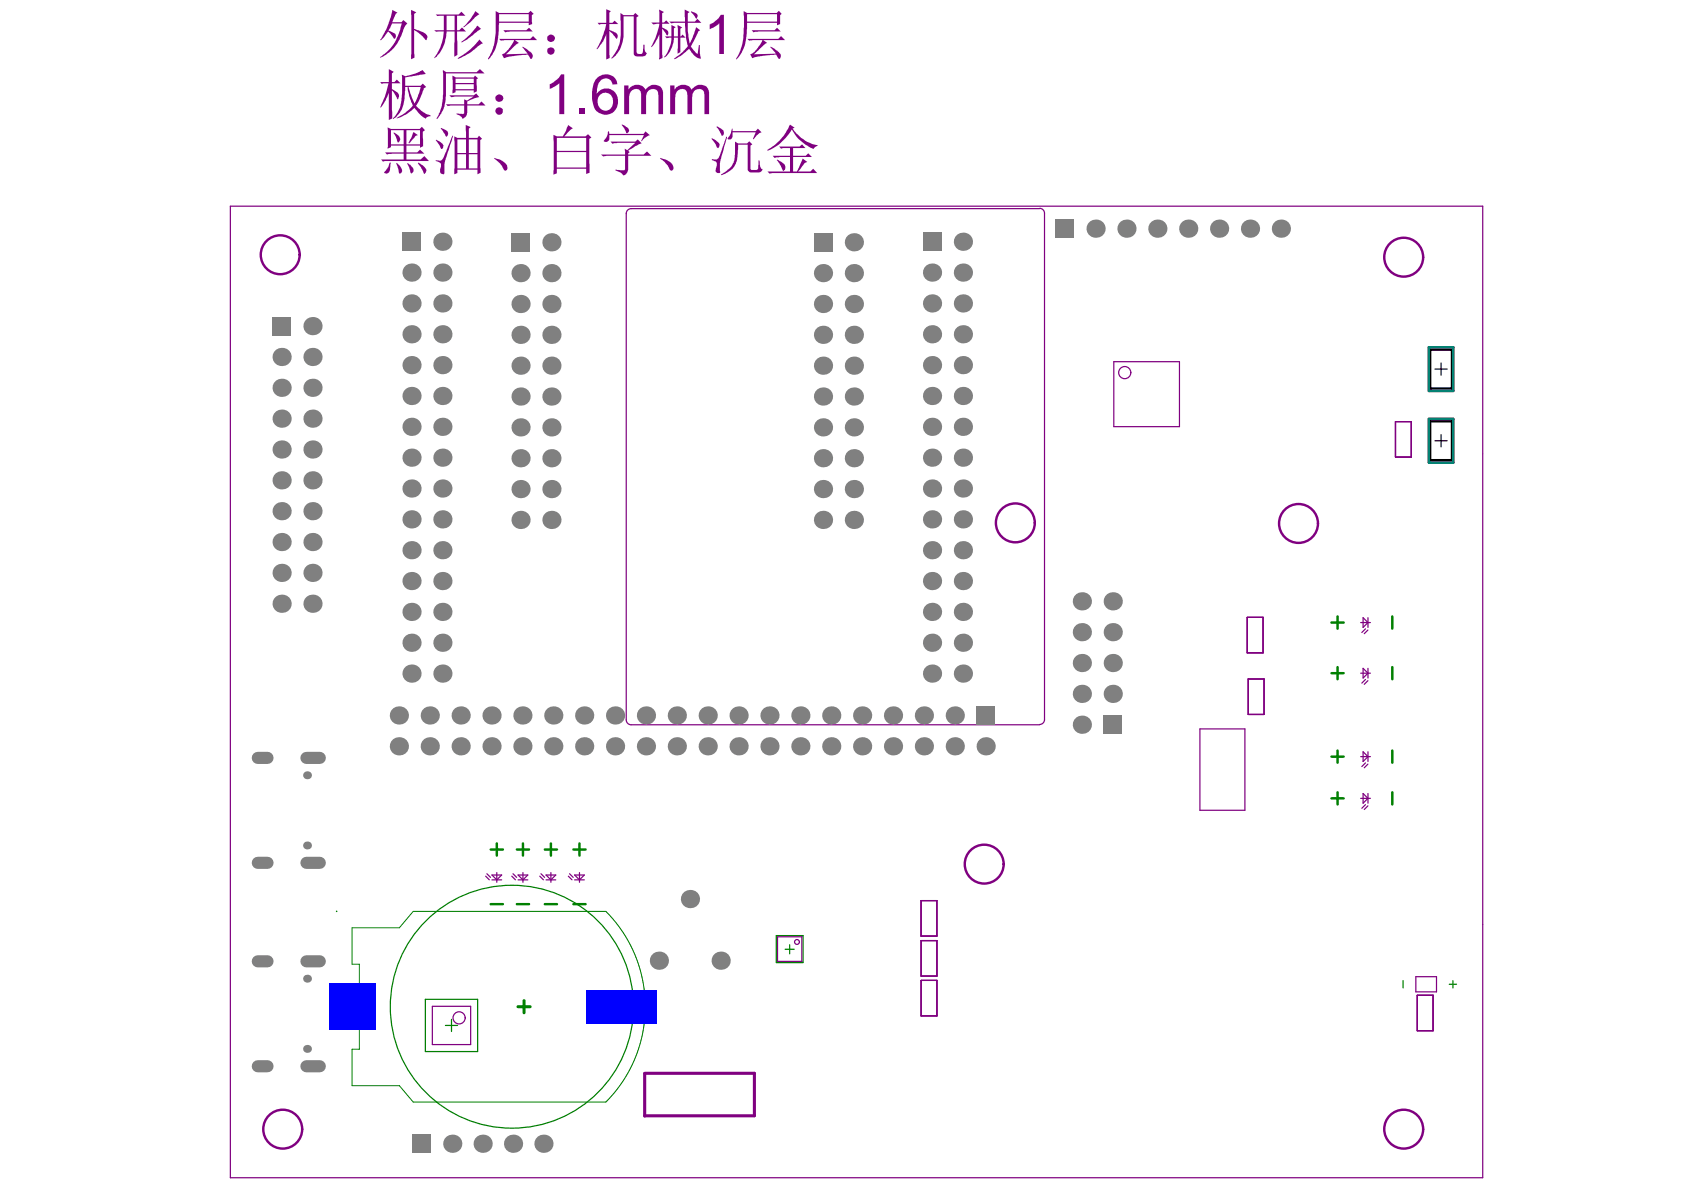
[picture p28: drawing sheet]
<svg xmlns="http://www.w3.org/2000/svg" width="297mm" height="210mm" viewBox="0 0 297 210" stroke-linecap="round" stroke-linejoin="round" font-family="sans-serif">
<path d="M253.1 77.7h2.2M253.1 65.1h2.2M254.2 64v2.2M254.2 76.7v2.1" fill="none" stroke="#000" stroke-width=".21"/>
<g fill="#008000">
<path d="M105.9 175.6h6.4v3.9h-6.4z"/>
<path d="M59.4 174.6h4.3v6h-4.3z"/>
<circle cx="59.4" cy="160.8" r=".14"/>
</g>
<g fill="none" stroke="#008000" stroke-width=".21">
<path d="M75 176.3h9.3v9.2h-9.3zM79.6 179.8v2.1M136.9 165h4.7v4.8h-4.7zM138.5 167.4h1.6M139.3 166.6v1.6M247.5 173v1.3M255.6 173.6h1.3M256.3 173v1.3M78.6 180.9h2.1"/>
<circle cx="90.3" cy="177.6" r="21.4"/>
</g>
<g fill="none" stroke="#008000" stroke-width=".54">
<path d="M91.4 177.6h2.1M92.4 176.5v2.1"/>
<circle cx="54.2" cy="136.7" r=".27"/>
<circle cx="54.2" cy="149.1" r=".27"/>
<circle cx="54.2" cy="172.6" r=".27"/>
<circle cx="54.2" cy="185" r=".27"/>
</g>
<g fill="none" stroke="#008000" stroke-width=".18">
<path d="M106.9 160.8h-34l-2.5 2.9h-8.3v6.4h1.3v15h-1.3v6.4h8.3l2.5 2.9h34M106.9 160.8l.1 .1M107 160.9h.1M107.1 161h.1M107.2 161.1h.1M107.2 161.1l.1 .1M107.3 161.2l.1 .1M107.4 161.3h.1M107.5 161.4h.1M107.5 161.5h.1M107.6 161.5l.1 .1M107.7 161.6v.1"/>
<path d="M107.8 161.7h.1M107.8 161.8h.1M107.9 161.9h.1M108 161.9v.1M108 162l.1 .1M108.1 162.1l.1 .1M108.2 162.2h.1M108.3 162.3h.1M108.3 162.4h.1M108.4 162.4v.1M108.5 162.5v.1M108.5 162.6l.1 .1"/>
<path d="M108.6 162.7h.1M108.7 162.8h.1M108.7 162.9h.1M108.8 163h.1M108.9 163v.1M108.9 163.1l.1 .1M109 163.2v.1M109.1 163.3h.1M109.1 163.4h.1M109.2 163.5h.1M109.3 163.6h.1M109.3 163.6l.1 .1"/>
<path d="M109.4 163.7v.1M109.5 163.8v.1M109.5 163.9v.1M109.6 164h.1M109.6 164.1h.1M109.7 164.2h.1M109.8 164.3h.1M109.8 164.4h.1M109.9 164.4v.1M109.9 164.5l.1 .1M110 164.6v.1M110.1 164.7v.1"/>
<path d="M110.1 164.8v.1M110.2 164.9v.1M110.2 165h.1M110.3 165.1h.1M110.3 165.2h.1M110.4 165.3h.1M110.5 165.4h.1M110.5 165.5h.1M110.6 165.6h.1M110.6 165.6l.1 .1M110.7 165.7v.1M110.7 165.8l.1 .1"/>
<path d="M110.8 165.9v.1M110.8 166l.1 .1M110.9 166.1v.1M110.9 166.2l.1 .1M111 166.3v.1M111 166.4l.1 .1M111.1 166.5v.1M111.1 166.6h.1M111.2 166.7h.1M111.2 166.8h.1M111.3 166.9h.1M111.3 167h.1"/>
<path d="M111.4 167.1h.1M111.4 167.2h.1M111.5 167.3h.1M111.5 167.4h.1M111.6 167.5h.1M111.6 167.6h.1M111.7 167.7h.1M111.7 167.8h.1M111.8 167.9h.1M111.8 168h.1M111.8 168.1h.1M111.9 168.2h.1"/>
<path d="M111.9 168.3h.1M112 168.4h.1M112 168.5h.1M112.1 168.6h.1M112.1 168.7h.1M112.1 168.8h.1M112.2 168.9h.1M112.2 169h.1M112.3 169.1h.1M112.3 169.2h.1M112.3 169.3h.1M112.4 169.4h.1"/>
<path d="M112.4 169.5h.1M112.4 169.6h.1M112.5 169.7h.1M112.5 169.8h.1M112.6 169.9h.1M112.6 170h.1M112.6 170.1h.1M112.7 170.2v.1M112.7 170.3v.1M112.7 170.4v.1M112.8 170.5v.1M112.8 170.6v.1"/>
<path d="M112.8 170.7v.1M112.8 170.8l.1 .1M112.9 170.9v.1M112.9 171v.1M112.9 171.1l.1 .1M113 171.2v.1M113 171.3v.1M113 171.4v.1M113 171.6h.1M113.1 171.7h.1M113.1 171.8h.1M113.1 171.9h.1"/>
<path d="M113.2 172h.1M113.2 172.1h.1M113.2 172.2h.1M113.2 172.3h.1M113.3 172.4v.1M113.3 172.5v.1M113.3 172.6v.1M113.3 172.7v.1M113.3 172.8l.1 .1M113.4 172.9v.1M113.4 173v.1M113.4 173.1v.1"/>
<path d="M113.4 173.3h.1M113.4 173.4h.1M113.5 173.5h.1M113.5 173.6h.1M113.5 173.7h.1M113.5 173.8h.1M113.5 173.9h.1M113.5 174l.1 .1M113.6 174.1v.1M113.6 174.2v.1M113.6 174.3v.1M113.6 174.4v.1"/>
<path d="M113.6 174.5v.1M113.6 174.6v.1M113.6 174.8h.1M113.7 174.9h.1M113.7 175h.1M113.7 175.1h.1M113.7 175.2h.1M113.7 179.9v.1M113.7 175.3h.1M113.7 179.8v.1M113.7 175.4v.1M113.7 179.7h.1"/>
<path d="M113.7 175.5v.1M113.7 179.6h.1M113.7 175.6v.1M113.7 179.5h.1M113.7 175.7v.1M113.7 179.4h.1M113.7 175.8l.1 .1M113.8 179.3h-.1M113.8 175.9v.1M113.8 179.2h.1M113.8 176v.1M113.8 179v.1"/>
<path d="M113.8 176.2h.1M113.8 178.9v.1M113.8 176.3h.1M113.8 178.8v.1M113.8 176.4h.1M113.8 178.7v.1M113.8 176.5h.1M113.8 178.6v.1M113.8 176.6h.1M113.8 178.5v.1M113.8 176.7v.1M113.8 178.4h.1"/>
<path d="M113.8 176.8v.1M113.8 178.3h.1M113.8 176.9v.1M113.8 178.2h.1M113.8 177v.1M113.8 178.1h.1M113.8 177.1v.1M113.8 178h.1M113.8 177.2v.1M113.8 177.4h.1M113.8 177.9h.1M113.8 177.5v.2"/>
<path d="M113.8 177.7v.1M107 194.3h-.1M107.1 194.2h-.1M107.1 194.1v.1M107.2 194v.1M107.3 194h-.1M107.4 193.9h-.1M107.4 193.8h.1M107.5 193.7v.1M107.6 193.6l-.1 .1M107.7 193.6h-.1M107.7 193.5h.1"/>
<path d="M107.8 193.4h.1M107.9 193.3l-.1 .1M107.9 193.2v.1M108 193.2h.1M108.1 193.1h-.1M108.2 193h-.1M108.2 192.9v.1M108.3 192.8v.1M108.4 192.7l-.1 .1M108.4 192.7h.1M108.5 192.6h.1M108.6 192.5h-.1"/>
<path d="M108.6 192.4v.1M108.7 192.3v.1M108.8 192.2l-.1 .1M108.8 192.2h.1M108.9 192.1h.1M109 192h-.1M109 191.9h.1M109.1 191.8v.1M109.2 191.7l-.1 .1M109.2 191.6v.1M109.3 191.5v.1M109.4 191.5h-.1"/>
<path d="M109.4 191.4h.1M109.5 191.3h.1M109.5 191.2h.1M109.6 191.1h.1M109.7 191l-.1 .1M109.7 190.9v.1M109.8 190.8v.1M109.9 190.7l-.1 .1M109.9 190.7h.1M110 190.6h-.1M110 190.5h.1M110.1 190.4h.1"/>
<path d="M110.1 190.3h.1M110.2 190.2h.1M110.3 190.1l-.1 .1M110.3 190v.1M110.4 189.9l-.1 .1M110.4 189.8v.1M110.5 189.7v.1M110.5 189.6v.1M110.6 189.5v.1M110.7 189.5h-.1M110.7 189.4h.1M110.8 189.3h-.1"/>
<path d="M110.8 189.2h.1M110.9 189.1h-.1M110.9 189h.1M111 188.9h-.1M111 188.8h.1M111.1 188.7h-.1M111.1 188.6h.1M111.2 188.5h-.1M111.2 188.4v.1M111.3 188.3l-.1 .1M111.3 188.2v.1M111.4 188.1l-.1 .1"/>
<path d="M111.4 188v.1M111.5 187.9l-.1 .1M111.5 187.8v.1M111.6 187.7l-.1 .1M111.6 187.6v.1M111.6 187.5v.1M111.7 187.4v.1M111.7 187.3v.1M111.8 187.2v.1M111.8 187.1v.1M111.9 187l-.1 .1M111.9 186.9v.1"/>
<path d="M112 186.8l-.1 .1M112 186.7v.1M112 186.6v.1M112.1 186.5v.1M112.1 186.4v.1M112.2 186.3l-.1 .1M112.2 186.2v.1M112.2 186.1v.1M112.3 186v.1M112.3 185.9v.1M112.4 185.8l-.1 .1M112.4 185.7v.1"/>
<path d="M112.4 185.6v.1M112.5 185.5l-.1 .1M112.5 185.4v.1M112.5 185.3v.1M112.6 185.2v.1M112.6 185.1v.1M112.6 185h.1M112.7 184.9h.1M112.7 184.8h.1M112.7 184.7h.1M112.8 184.6h.1M112.8 184.5h.1"/>
<path d="M112.8 184.4h.1M112.9 184.3h-.1M112.9 184.2h.1M112.9 184.1h.1M113 184h-.1M113 183.9h.1M113 183.7v.1M113 183.6v.1M113.1 183.5l-.1 .1M113.1 183.4v.1M113.1 183.3v.1M113.1 183.2v.1"/>
<path d="M113.2 183.1v.1M113.2 183v.1M113.2 182.9v.1M113.2 182.8v.1M113.3 182.7h.1M113.3 182.6h.1M113.3 182.5h.1M113.3 182.4h.1M113.4 182.3h-.1M113.4 182.2h.1M113.4 182.1h.1M113.4 182h.1"/>
<path d="M113.4 181.8v.1M113.5 181.7l-.1 .1M113.5 181.6v.1M113.5 181.5v.1M113.5 181.4v.1M113.5 181.3v.1M113.5 181.2v.1M113.6 181.1h-.1M113.6 181h.1M113.6 180.9h.1M113.6 180.8h.1M113.6 180.7h.1"/>
<path d="M113.6 180.6h.1M113.6 180.4v.1M113.7 180.3l-.1 .1M113.7 180.2v.1M113.7 180.1v.1M113.7 180v.1"/>
</g>
<g fill="none" stroke="#008000" stroke-width=".44">
<path d="M234.9 118.7h2.1M234.9 109.8h2.1M235.9 108.7v2.2M235.9 117.7v2.1M245.6 108.7v2.2M245.6 117.7v2.1M234.9 133.5h2.1M235.9 132.4v2.1M235.9 139.8v2.1M245.6 132.4v2.1M245.6 139.8v2.1M86.6 149.8h2.1"/>
<path d="M86.6 159.5h2.1M87.6 148.8v2.1M91.2 149.8h2.1M91.2 159.5h2.1M92.2 148.8v2.1M96.1 149.8h2.1M96.1 159.5h2.1M97.2 148.8v2.1M101.1 149.8h2.2M101.1 159.5h2.2M102.2 148.8v2.1M234.9 140.8h2.1"/>
</g>
<g fill="none" stroke="#800080" stroke-width=".21">
<path d="M183.4 36.8h-72.1a.86 .86 0 0 0-.8 .9v89.3a.86 .86 0 0 0 .8 .8h72.1M183.4 36.7a.86 .86 0 0 1 .8 .9v89.3a.86 .86 0 0 1-.8 .9M196.5 63.8h11.5v11.5h-11.5zM246.1 74.4h2.8v6.2h-2.8zM220 108.9h2.8v6.3h-2.8zM220.2 119.8h2.8v6.2h-2.8zM240 118.7h1.7M240 109.8h1.7M240.4 109l.9 .8-.9 .9zM240.4 117.9l.9 .8-.9 .9zM240.9 119.9l-.7 .6M240.9 110.9l-.7 .7"/>
<path d="M241.3 111.1l-.7 .7M241.3 109v1.7M241.3 117.9v1.7M211.7 128.6h7.9v14.3h-7.9zM240 133.5h1.7M240.4 132.6l.9 .9-.9 .8zM240.4 140l.9 .8-.9 .9zM240.9 134.6l-.7 .6M241.3 134.8l-.7 .6M241.3 120.1l-.7 .6M241.3 132.6v1.7M241.3 140v1.7"/>
<path d="M85.7 154.5l.6 .7M85.9 154.1l.6 .7M86.8 154.3h1.7l-.9 .9zM86.8 155.2h1.7M87.6 153.9v1.7M90.3 154.5l.6 .7M90.5 154.1l.6 .7M91.4 154.3h1.7l-.9 .9zM91.4 155.2h1.7M92.2 153.9v1.7M95.2 154.5l.7 .7M95.4 154.1l.7 .7"/>
<path d="M96.3 154.3h1.7l-.8 .9zM96.3 155.2h1.7M97.2 153.9v1.7M100.2 154.5l.7 .7M100.5 154.1l.6 .7M101.4 154.3h1.7l-.9 .9zM101.4 155.2h1.7M102.2 153.9v1.7M162.5 158.9h2.8v6.2h-2.8zM240 140.8h1.7M240.9 141.9l-.7 .7M241.3 142.1l-.7 .7"/>
<path d="M76.3 177.5h6.7v6.8h-6.7zM137.1 165.2h4.3v4.4h-4.3zM162.5 165.9h2.8v6.3h-2.8zM162.5 172.9h2.8v6.3h-2.8zM249.7 172.3h3.7v2.7h-3.7zM250 175.6h2.8v6.2h-2.8z"/>
<circle cx="198.4" cy="65.7" r="1.07"/>
<circle cx="81" cy="179.5" r="1.07"/>
<circle cx="140.6" cy="166.2" r=".43"/>
</g>
<path d="M113.7 189.3h19.4v7.5h-19.4M113.7 189.4v7.5" fill="none" stroke="#800080" stroke-width=".54"/>
<g fill="#008080">
<path d="M106.9 177.2h4.5v.7h-4.5z"/>
<path d="M61.3 175.4h.7v4.5h-.7z"/>
<path d="M59.4 177.2h4.5v.7h-4.5z"/>
</g>
<path d="M252 61.2h4.3v7.8h-4.3zM252 73.9h4.3v7.7h-4.3z" fill="none" stroke="#800080" stroke-width=".43"/>
<path d="M252.3 61.7h3.8v6.8h-3.8zM252.3 74.3h3.8v6.9h-3.8z" fill="none" stroke="#000" stroke-width=".43"/>
<path d="M252 61.2h4.3v7.8h-4.3zM252 73.9h4.3v7.7h-4.3z" fill="none" stroke="#008080" stroke-width=".43"/>
<path d="M261.5 80v-43.6h-220.9v171.3h220.9v-127.6" fill="none" stroke="#800080" stroke-width=".21"/>
<g fill="#800080">
<path d="M125.2 4.3a4.4 4.4 0 0 0 1.9-1.7h.6v6.9h-.8v-5.4l-1 .7-.7 .4z"/>
<path d="M97 14.9a4.9 4.9 0 0 0 2-1.8h.5v7h-.8v-5.4l-.9 .6-.8 .4z"/>
<path d="M102.2 19.2h1v.9h-1z"/>
<path d="M110.1 15.1h.8v.7a1.8 1.8 0 0 1 2.9-.1l.1 .1a1.76 1.76 0 0 1 2.9-.1l.2 .5v3.9h-.9v-3.2a1.07 1.07 0 0 0-.9-1.2 1.07 1.07 0 0 0-1.2 1v3.4h-.9v-3.2a1.02 1.02 0 0 0-.9-1.2 1.02 1.02 0 0 0-1.1 .9l-.1 .4v3.1h-.9z"/>
<path d="M118.2 15.1h.8v.7a1.8 1.8 0 0 1 2.9-.1l.1 .1a1.76 1.76 0 0 1 2.9-.1l.2 .5v3.9h-.8v-3.2a.97 .97 0 0 0-.6-1.1 1.25 1.25 0 0 0-1.6 1.4v2.9h-.8v-3.2a1.04 1.04 0 0 0-.9-1.2 1.04 1.04 0 0 0-1.2 .9l-.1 .6v2.9h-.9z"/>
<path d="M87.2 27.9a2.77 2.77 0 0 1 2.3 1.6 .4 .4 0 0 1-.3 .5 .4 .4 0 0 1-.5-.3 5.3 5.3 0 0 0-1.5-1.8z"/>
<path d="M116.5 27.9a3.1 3.1 0 0 1 2.3 1.4v.4a.38 .38 0 0 1-.4 .4 .38 .38 0 0 1-.4-.4v-.1a3.9 3.9 0 0 0-1.6-1.6z"/>
<path d="M72.5 1.7l.9 .5-.3 .2v2.7a5.1 5.1 0 0 1 2.2 1.1l.1 .2-.1 .6-.1 .1-.2-.1a4.6 4.6 0 0 0-1.9-1.7v4.9l-.6 .2zM69.2 1.7l.9 .5-.3 .2-.6 1.5h1.6l.3-.4 .8 .6a3.9 3.9 0 0 0-1.1 2.1 6.9 6.9 0 0 1-3.7 4l-.1-.1a8.3 8.3 0 0 0 3.9-6h-1.8l-.6 1.3a1.77 1.77 0 0 1 1.3 .9l-.1 .4a.27 .27 0 0 1-.3 .1 .27 .27 0 0 1-.1-.3l-.8-.9-.8 1-.5 .5-.1-.1 1-1.7 .4-.9 .4-1.3z"/>
<path d="M83.8 2l.7 .5-.7 .5-.9 1-1.1 .8-.1-.1 1.2-1.2zM78.8 2.8v2.5h1.4v-2.5zM81.4 7.3h.1a13.4 13.4 0 0 0 2.7-2.8l.7 .6-.6 .3-2 1.6-.9 .5zM76.9 2.6h4l.5-.5 .7 .7h-1.5v2.5h.4l.5-.5 .7 .8h-1.6l.1 4.1-.6 .3 .1-4.4h-1.4a6.5 6.5 0 0 1-2.2 4.7v-.1l.3-.5a7.4 7.4 0 0 0 1.4-4.1h-1.4l-.3-.3h1.7v-2.5h-1.2zM80.7 10.2l1.4-.8 .9-.7 1.5-1.7 .7 .7-.6 .2-1.5 1.3-1 .6-1.3 .6z"/>
<path d="M87.4 2l.6 .3h5.2l.4-.4 .5 .5-.3 .3 .1 1.5-.6 .3v-.5h-5.3v1.1a7.8 7.8 0 0 1-1.8 5.4l-.1-.2 .4-.6a12 12 0 0 0 .9-6zM88 2.5v1.3h5.3v-1.3zM88.8 5.3h4l.5-.4 .7 .7h-4.1l-.8 .1zM88 6.9h5.5l.5-.5 .7 .7h-3.9l.7 .5-.5 .3-1.8 1.7 3.9-.1-1-1.2h.2a3.9 3.9 0 0 1 1.7 1.5l-.1 .3a.25 .25 0 0 1-.2 .3 .25 .25 0 0 1-.3-.3v-.1a.51 .51 0 0 0-.8-.3l-2.3 .2-1.4 .4-.4-.7a4.2 4.2 0 0 0 2.2-2.5l-2.3 .1z"/>
<path d="M96.5 6.8a.7 .7 0 0 1 1.4 0 .7 .7 0 0 1-1.4 0zM96.5 9a.65 .65 0 0 1 1.3 0 .65 .65 0 0 1-1.3 0z"/>
<path d="M109.4 2.3l.6 .4h1.7l.4-.4 .6 .5-.4 .2v6.2l.1 .3h.7a2.07 2.07 0 0 0 .4-1.6h.2a1.73 1.73 0 0 0 .4 1.6l-.2 .3-.5 .2-1.2-.1a.45 .45 0 0 1-.4-.5v-6.5h-1.8v3.2a5.7 5.7 0 0 1-1.9 4.1l-.2 .1-.1-.1 .4-.4a5.7 5.7 0 0 0 1.3-3.7zM106.9 1.6l.9 .4-.3 .2v1.8h.5l.4-.4 .7 .6h-1.6v1.1h.1a1.6 1.6 0 0 1 1.4 1l-.2 .6h-.1l-1.2-1.5v4.8l-.6 .3v-4.5l-.6 1.3-.8 1.2-.2 .2-.1-.1a12.8 12.8 0 0 0 1.7-4.4l-1.2 .2-.3-.4h1.5z"/>
<path d="M121.9 2a1.06 1.06 0 0 1 1.2 .9l-.3 .4-.9-1.2zM116.3 1.7l.8 .4-.3 .2v1.7h.3l.4-.4 .6 .6h-1.3v.6a1.41 1.41 0 0 1 1.1 .9v.3l-.2 .3-.9-1.2v5.1l-.5 .3v-4.5l-.8 1.6-.6 .7-.1-.1a11.4 11.4 0 0 0 1.5-4l-1.1 .1-.3-.3h1.4zM118.4 4.4l.8 .4-.3 .2v1.4h.7l-.1-2 .8 .4-.3 .3v1.3l.4-.3 .5 .5h-.9v2.6l-.5 .3 .1-2.9h-.7a5 5 0 0 1-1.7 3.5h-.1a5.3 5.3 0 0 0 1.3-3.5l-.8 .1-.3-.3h1.1zM118 3.8h2.8v-2.1l.8 .4-.3 .2v1.5h1.3l.4-.5 .7 .7h-2.4v1.5l.3 2.2 .6-1.1 .6-1.8 .7 .5-.4 .3-1 2.2a.55 .55 0 0 0 .1 .9l.9 .8 .2-1.6h.1v1.5l.2 .8a.15 .15 0 0 1-.1 .2 .15 .15 0 0 1-.2-.1 3 3 0 0 1-1.8-1.7l-1.5 1.3-1 .5-.1-.1a6.9 6.9 0 0 0 2.4-2.3l-.3-1.4-.2-2.6h-1.9l-.5 .1z"/>
<path d="M131.2 2l.6 .3h5.2l.4-.4 .5 .5-.3 .3v1.5l-.5 .3v-.5h-5.3l-.1 1.4a7.2 7.2 0 0 1-1.8 5.1l-.1-.2 .1-.1a10.3 10.3 0 0 0 1.3-5.7zM131.8 2.5v1.3h5.3v-1.3zM132.6 5.3h4l.5-.4 .6 .7h-4l-.8 .1zM131.8 6.9h5.5l.5-.5 .7 .7h-3.9l.7 .5-.5 .3-1.8 1.7 3.8-.1-.9-1.2h.1a3.4 3.4 0 0 1 1.8 1.5l-.1 .3a.26 .26 0 0 1-.1 .2 .26 .26 0 0 1-.3 0l-.1-.1a.6 .6 0 0 0-.7-.5l-2.4 .2-1.4 .4-.4-.7a4.7 4.7 0 0 0 2.2-2.5l-2.3 .1z"/>
<path d="M70.9 13.2l.7 .2 1.7-.4 1.2-.6 .6 .7-3.6 .6v1.4h2.7l.4-.4 .6 .6-.5 .3-.2 .9-.8 1.7a.47 .47 0 0 0-.3 .5 .47 .47 0 0 0 .4 .4l.2 .1a3.9 3.9 0 0 0 1.9 1.2v.1a.72 .72 0 0 0-.8 .4l-.8-.5-1.2-1.4a7.5 7.5 0 0 1-3.1 1.9l-.1-.1a7.2 7.2 0 0 0 2.9-2.2l-.6-1.6-.3-1.7h-.4v.7a7.8 7.8 0 0 1-1 3.9l-.7 .8-.4 .3-.1-.1a5.2 5.2 0 0 0 1.6-4zM68.6 12.2l.9 .5-.4 .3v1.5h.5l.4-.5 .7 .7h-1.6l.1 1a1.63 1.63 0 0 1 1.2 1.2l-.1 .5-.2 .1-.6-1.1-.4-.5 .1 5-.6 .3v-4.9l-.6 1.4-.8 1.3-.1-.1a17.5 17.5 0 0 0 1.4-4.2l-1.2 .1-.2-.3h1.5zM72.1 15.3l.3 1.2 .7 1.7a8.4 8.4 0 0 0 1.1-2.9z"/>
<path d="M78.1 12.4l.6 .3h5.4l.6-.5 .8 .8h-6.8v3.4a6 6 0 0 1-1.6 4.6l-.1-.1 .2-.4a8.9 8.9 0 0 0 1-4.5zM79.8 13.3l.6 .4h3.2l.2-.4 .5 .5a.83 .83 0 0 0-.2 1.1v1.2l-.5 .3v-.5h-3.2v.4l-.6 .2zM80.4 13.9v.7h3.2v-.7zM80.4 14.9v.8h3.2v-.8zM79.3 16.8h4.3l.4-.3 .5 .6-1 .3-1.1 .5v.5h2l.5-.5 .7 .7h-3.2v1.3l-.2 .6-.3 .2a.28 .28 0 0 1-.3 .2 .28 .28 0 0 1-.2-.3l-.9-.5v-.1l1 .1a.24 .24 0 0 0 .3-.1 .24 .24 0 0 0 .1-.2v-1.2h-2.4l-.5 .1-.3-.3h3.2v-.9l.5 .2 1.1-.7h-3.3l-.6 .1z"/>
<path d="M87.4 17.3a.68 .68 0 0 1 1.3 0 .68 .68 0 0 1-1.3 0zM87.4 19.6a.65 .65 0 0 1 1.3 0 .65 .65 0 0 1-1.3 0z"/>
<path d="M105.1 13.9a2.18 2.18 0 0 1 3.7 .4l.1 .6h-.8a1.29 1.29 0 0 0-1.3-1.1 1.29 1.29 0 0 0-1.3 1.1l-.2 .8-.1 .8a2.1 2.1 0 0 1 2.7-.6 2.1 2.1 0 0 1 1.1 2.5 2.23 2.23 0 0 1-2.5 1.8 2.23 2.23 0 0 1-2-2.2 5.8 5.8 0 0 1 .6-4.1zM105.8 16.8a1.62 1.62 0 0 0-.3 1.8 1.62 1.62 0 0 0 1.7 .9 1.66 1.66 0 0 0 .9-1.7 1.66 1.66 0 0 0-1.3-1.5l-.5 .1z"/>
<path d="M68.4 22.5l.6 .2h5l.4-.3 .6 .6-.4 .2v2.6l-.5 .3v-.4h-2.4v1.2h1.9l.5-.5 .7 .7h-3.1v1h2.5l.6-.6 .9 .9h-7.8l-.4 .1-.3-.4h4v-1h-2.1l-.8 .2-.4-.4h3.3v-1.2h-2.2v.3l-.6 .2zM69.4 23.5l.1-.2a1.43 1.43 0 0 1 1 1.5l-.3 .3-.4-.9zM72.9 23.3l.8 .5-.4 .1-1.1 1.4-.2-.1zM71.7 23v2.5h2.4v-2.5zM69 23v2.5h2.2v-2.5zM71.8 28.8a.68 .68 0 0 1 .8 .5 .75 .75 0 0 1 0 1.3zM68.7 28.7h.2a3.1 3.1 0 0 1-.4 1.8l-.4 .1a.23 .23 0 0 1-.3-.2 .23 .23 0 0 1 .2-.3l.5-.6zM69.9 28.8l.1-.1a1.61 1.61 0 0 1 .9 1.7 .31 .31 0 0 1-.5 .2 .31 .31 0 0 1-.1-.5zM73.7 28.8l.1-.1a2.67 2.67 0 0 1 1.4 1.4l-.4 .6-.6-1.2z"/>
<path d="M77.8 22.6l.8 .3a.65 .65 0 0 1 .4 .6 .65 .65 0 0 1-.3 .6l-1-1.4zM80.1 24.1l.6 .2h1.5l-.1-2.3 .9 .4-.3 .3v1.6h1.5l.3-.4 .5 .6-.3 .2 .1 5.8-.6 .2v-.8h-3.5v.6l-.6 .2zM76.9 24.6l.9 .5a.62 .62 0 0 1 .4 .6 .62 .62 0 0 1-.3 .6l-1-1.5zM82.7 24.6v2.4h1.5v-2.4zM80.7 24.6v2.4h1.5v-2.4zM79.8 23.9l.1 .2-1.5 4.5v1.8a.38 .38 0 0 1-.4 .4 .38 .38 0 0 1-.4-.4v-.3a1.62 1.62 0 0 0 .1-1.3l-.8-.4v-.2a.95 .95 0 0 0 1.3-.4zM82.7 27.2v2.5h1.5v-2.5zM80.7 27.2v2.5h1.5v-2.5z"/>
<path d="M97.6 23.8l.6 .3h1.1l.6-1.1 .3-1 .9 .6-.4 .3-1.2 1.2h3.8l.4-.4 .6 .6-.4 .2 .1 6-.6 .2v-.9h-5.2v.8l-.6 .2zM98.2 24.3v2.3h5.2v-2.3zM98.2 26.8v2.7h5.2v-2.7z"/>
<path d="M109.7 21.9l.1 .1a1.71 1.71 0 0 1 1.2 1l-.3 .4a.24 .24 0 0 1-.3 0 .24 .24 0 0 1 0-.3l-.7-1.1zM107.3 23.2h.1l.1 .4h6l.4-.4 .7 .6-.9 .5-.5 .6h-.1l.5-1.1-6.1 .1a.79 .79 0 0 1-.8 1.1 .22 .22 0 0 1-.2-.2 .22 .22 0 0 1 .2-.2l.3-.5zM107.7 25h4.4l.4-.4 .7 .7-1.1 .4-1.3 .9 .3 .2-.3 .2v.3h2.7l.6-.6 .8 .8h-4.1v2.5l-.3 .6a.43 .43 0 0 1-.7 .2l-.4-.4-.8-.3v-.2l1.5 .1 .2-.1v-2.4h-3.3l-.6 .1-.4-.3h4.3l-.1-1.1 .4 .3 1.5-1.3h-3.2l-.9 .2z"/>
<path d="M129.1 22.7h.1v.4h4.1l.4-.4 .6 .6a2.97 2.97 0 0 0-1.4 1.3l-.1-.1 .5-1.2h-4.1v.3a.65 .65 0 0 1-.1 .8 .65 .65 0 0 1-.7 .1l-.1-.1a2.45 2.45 0 0 0 .8-1.7zM126.4 22.3a1.88 1.88 0 0 1 1.3 1v.2a.34 .34 0 0 1-.1 .3 .34 .34 0 0 1-.3 .1l-.5-1-.4-.5zM129.7 25l.5 .3h1.6l.4-.4 .5 .6-.3 .2v3.9a.27 .27 0 0 0 .2 .4h.9a.54 .54 0 0 0 .2-.8l.1-.9h.2l.1 1.1 .2 .4a.29 .29 0 0 1 .1 .3 .29 .29 0 0 1-.2 .2l-.2 .1h-1.6l-.5-.3v-4.6h-1.7v.3a7.5 7.5 0 0 1-.7 3.5 4.7 4.7 0 0 1-2.3 1.6l.1-.2a3.7 3.7 0 0 0 2.2-2.7zM125.6 24.4l.7 .4a1.02 1.02 0 0 1 .6 .8 .31 .31 0 0 1-.1 .4 .31 .31 0 0 1-.3 0l-1-1.5zM128.1 24.1l.1 .2-.7 2.5a8.2 8.2 0 0 0-.5 3.7h-.1a.54 .54 0 0 1-.6-.2 .54 .54 0 0 1 0-.6 .89 .89 0 0 0 .1-1 .89 .89 0 0 0-.8-.5v-.1a1.06 1.06 0 0 0 1.5-1z"/>
<path d="M139.3 22l.9 .5-.4 .2a7.2 7.2 0 0 0 4.4 2.9v.1l-.5 .3a.32 .32 0 0 1-.3 .3 .32 .32 0 0 1-.3-.2l-.5-.3a7.7 7.7 0 0 1-2.9-2.9 9.4 9.4 0 0 1-4.3 3.7v-.2a9.7 9.7 0 0 0 3.9-4.4zM137 28.2l.1-.1 .9 .6a.82 .82 0 0 1 .5 .7 .82 .82 0 0 1-.4 .7l-.6-1.3zM137.4 25.8h3.6l.5-.3 .6 .6h-2.2v1.4h2.2l.5-.5 .6 .7h-3.3v2.6l.7-.1 1-2.2 .8 .6-.5 .2-1.1 1.5h2.1l.5-.5 .7 .7h-7.9l-.4 .1-.4-.3h3.9v-2.6h-1.8l-.9 .2-.3-.4h3v-1.4l-1.5 .1z"/>
</g>
<g fill="none" stroke="#800080" stroke-width=".43">
<circle cx="49.4" cy="44.9" r="3.4"/>
<circle cx="247.6" cy="45.4" r="3.4"/>
<circle cx="179.1" cy="92.2" r="3.4"/>
<circle cx="229" cy="92.3" r="3.4"/>
<circle cx="173.6" cy="152.4" r="3.4"/>
<circle cx="49.9" cy="199.2" r="3.4"/>
<circle cx="247.6" cy="199.2" r="3.4"/>
</g>
<g fill="#808080">
<circle cx="90.5" cy="201.7" r="1.61"/>
<circle cx="79.8" cy="201.7" r="1.61"/>
<circle cx="85.1" cy="201.7" r="1.61"/>
</g>
<path d="M72.8 200.1h3.2v3.2h-3.2z" fill-rule="evenodd" fill="#808080"/>
<path d="M45.5 188.1h1.7M54.1 188.1h2.3" fill="none" stroke="#808080" stroke-width="2.1"/>
<g fill="#808080">
<circle cx="54.2" cy="185" r=".7"/>
<circle cx="54.2" cy="172.6" r=".7"/>
</g>
<path d="M45.5 169.6h1.7M54 169.6h2.4" fill="none" stroke="#808080" stroke-width="2.1"/>
<g fill="#808080">
<circle cx="95.9" cy="201.7" r="1.61"/>
<circle cx="116.2" cy="169.5" r="1.61"/>
<circle cx="127.1" cy="169.5" r="1.61"/>
</g>
<path d="M45.5 152.2h1.7" fill="none" stroke="#808080" stroke-width="2.1"/>
<circle cx="54.2" cy="149.1" r=".7" fill="#808080"/>
<path d="M45.5 133.7h1.7M54 152.2h2.4" fill="none" stroke="#808080" stroke-width="2.1"/>
<circle cx="54.2" cy="136.7" r=".7" fill="#808080"/>
<path d="M54 133.7h2.4" fill="none" stroke="#808080" stroke-width="2.1"/>
<g fill="#808080">
<circle cx="70.4" cy="126.2" r="1.61"/>
<circle cx="70.4" cy="131.6" r="1.61"/>
<circle cx="72.6" cy="118.8" r="1.61"/>
<circle cx="72.6" cy="113.4" r="1.61"/>
<circle cx="75.8" cy="126.2" r="1.61"/>
<circle cx="75.8" cy="131.6" r="1.61"/>
<circle cx="78" cy="113.4" r="1.61"/>
<circle cx="78" cy="118.8" r="1.61"/>
<circle cx="81.3" cy="131.6" r="1.61"/>
<circle cx="81.3" cy="126.2" r="1.61"/>
<circle cx="86.7" cy="126.2" r="1.61"/>
<circle cx="86.7" cy="131.6" r="1.61"/>
<circle cx="92.1" cy="126.2" r="1.61"/>
<circle cx="92.1" cy="131.6" r="1.61"/>
<circle cx="49.7" cy="95.6" r="1.61"/>
<circle cx="49.7" cy="106.5" r="1.61"/>
<circle cx="49.7" cy="90.2" r="1.61"/>
<circle cx="49.7" cy="101.1" r="1.61"/>
<circle cx="49.7" cy="84.7" r="1.61"/>
<circle cx="55.1" cy="101.1" r="1.61"/>
<circle cx="55.1" cy="106.5" r="1.61"/>
<circle cx="55.1" cy="95.6" r="1.61"/>
<circle cx="55.1" cy="90.2" r="1.61"/>
<circle cx="55.1" cy="84.7" r="1.61"/>
<circle cx="49.7" cy="79.3" r="1.61"/>
<circle cx="49.7" cy="73.8" r="1.61"/>
<circle cx="49.7" cy="68.4" r="1.61"/>
<circle cx="49.7" cy="63" r="1.61"/>
<circle cx="55.1" cy="79.3" r="1.61"/>
<circle cx="55.1" cy="73.8" r="1.61"/>
<circle cx="55.1" cy="68.4" r="1.61"/>
<circle cx="55.1" cy="63" r="1.61"/>
<circle cx="55.1" cy="57.5" r="1.61"/>
<circle cx="72.6" cy="107.9" r="1.61"/>
<circle cx="72.6" cy="102.5" r="1.61"/>
<circle cx="72.6" cy="97.1" r="1.61"/>
<circle cx="72.6" cy="91.6" r="1.61"/>
<circle cx="72.6" cy="86.2" r="1.61"/>
<circle cx="78" cy="107.9" r="1.61"/>
<circle cx="78" cy="102.5" r="1.61"/>
<circle cx="78" cy="97.1" r="1.61"/>
<circle cx="78" cy="91.6" r="1.61"/>
<circle cx="78" cy="86.2" r="1.61"/>
<circle cx="91.8" cy="91.7" r="1.61"/>
<circle cx="91.8" cy="86.3" r="1.61"/>
<circle cx="72.6" cy="80.7" r="1.61"/>
<circle cx="72.6" cy="69.8" r="1.61"/>
<circle cx="72.6" cy="75.3" r="1.61"/>
<circle cx="72.6" cy="48.1" r="1.61"/>
<circle cx="72.6" cy="64.4" r="1.61"/>
<circle cx="72.6" cy="59" r="1.61"/>
<circle cx="72.6" cy="53.5" r="1.61"/>
<circle cx="78" cy="80.7" r="1.61"/>
<circle cx="78" cy="53.5" r="1.61"/>
<circle cx="78" cy="42.6" r="1.61"/>
<circle cx="78" cy="75.3" r="1.61"/>
<circle cx="78" cy="64.4" r="1.61"/>
<circle cx="78" cy="48.1" r="1.61"/>
<circle cx="78" cy="59" r="1.61"/>
<circle cx="78" cy="69.8" r="1.61"/>
<circle cx="91.8" cy="80.8" r="1.61"/>
<circle cx="91.8" cy="48.2" r="1.61"/>
<circle cx="91.8" cy="75.4" r="1.61"/>
<circle cx="91.8" cy="69.9" r="1.61"/>
<circle cx="91.8" cy="59.1" r="1.61"/>
<circle cx="91.8" cy="53.6" r="1.61"/>
<circle cx="91.8" cy="64.5" r="1.61"/>
<circle cx="97.6" cy="131.6" r="1.61"/>
<circle cx="97.6" cy="126.2" r="1.61"/>
<circle cx="103" cy="131.6" r="1.61"/>
<circle cx="103" cy="126.2" r="1.61"/>
<circle cx="108.5" cy="131.6" r="1.61"/>
<circle cx="108.5" cy="126.2" r="1.61"/>
<circle cx="113.9" cy="131.6" r="1.61"/>
<circle cx="113.9" cy="126.2" r="1.61"/>
<circle cx="119.4" cy="131.6" r="1.61"/>
<circle cx="119.4" cy="126.2" r="1.61"/>
<circle cx="121.7" cy="158.6" r="1.61"/>
<circle cx="124.8" cy="131.6" r="1.61"/>
<circle cx="124.8" cy="126.2" r="1.61"/>
<circle cx="97.3" cy="86.3" r="1.61"/>
<circle cx="97.3" cy="91.7" r="1.61"/>
<circle cx="130.3" cy="126.2" r="1.61"/>
<circle cx="130.3" cy="131.6" r="1.61"/>
<circle cx="135.7" cy="126.2" r="1.61"/>
<circle cx="135.7" cy="131.6" r="1.61"/>
<circle cx="141.2" cy="126.2" r="1.61"/>
<circle cx="141.2" cy="131.6" r="1.61"/>
<circle cx="146.6" cy="126.2" r="1.61"/>
<circle cx="146.6" cy="131.6" r="1.61"/>
<circle cx="152.1" cy="131.6" r="1.61"/>
<circle cx="152.1" cy="126.2" r="1.61"/>
<circle cx="145.2" cy="91.7" r="1.61"/>
<circle cx="145.2" cy="86.3" r="1.61"/>
<circle cx="150.6" cy="86.3" r="1.61"/>
<circle cx="150.6" cy="91.7" r="1.61"/>
<circle cx="97.3" cy="80.8" r="1.61"/>
<circle cx="97.3" cy="75.4" r="1.61"/>
<circle cx="97.3" cy="69.9" r="1.61"/>
<circle cx="97.3" cy="64.5" r="1.61"/>
<circle cx="97.3" cy="59.1" r="1.61"/>
<circle cx="97.3" cy="53.6" r="1.61"/>
<circle cx="97.3" cy="48.2" r="1.61"/>
<circle cx="97.3" cy="42.7" r="1.61"/>
<circle cx="145.2" cy="75.4" r="1.61"/>
<circle cx="145.2" cy="80.8" r="1.61"/>
<circle cx="145.2" cy="69.9" r="1.61"/>
<circle cx="150.6" cy="75.4" r="1.61"/>
<circle cx="150.6" cy="80.8" r="1.61"/>
<circle cx="150.6" cy="69.9" r="1.61"/>
<circle cx="150.6" cy="64.5" r="1.61"/>
<circle cx="145.2" cy="64.5" r="1.61"/>
<circle cx="145.2" cy="59.1" r="1.61"/>
<circle cx="145.2" cy="48.2" r="1.61"/>
<circle cx="145.2" cy="53.6" r="1.61"/>
<circle cx="150.6" cy="59.1" r="1.61"/>
<circle cx="150.6" cy="53.6" r="1.61"/>
<circle cx="150.6" cy="48.2" r="1.61"/>
<circle cx="150.6" cy="42.7" r="1.61"/>
<circle cx="157.5" cy="131.6" r="1.61"/>
<circle cx="157.5" cy="126.2" r="1.61"/>
<circle cx="163" cy="131.6" r="1.61"/>
<circle cx="163" cy="126.2" r="1.61"/>
<circle cx="164.4" cy="118.8" r="1.61"/>
<circle cx="164.4" cy="113.4" r="1.61"/>
<circle cx="168.4" cy="131.6" r="1.61"/>
<circle cx="168.4" cy="126.2" r="1.61"/>
<circle cx="169.8" cy="118.8" r="1.61"/>
<circle cx="169.8" cy="113.4" r="1.61"/>
<circle cx="173.9" cy="131.6" r="1.61"/>
<circle cx="190.8" cy="127.8" r="1.61"/>
<circle cx="190.8" cy="122.4" r="1.61"/>
<circle cx="190.8" cy="117" r="1.61"/>
<circle cx="164.4" cy="107.9" r="1.61"/>
<circle cx="164.4" cy="102.5" r="1.61"/>
<circle cx="164.4" cy="91.6" r="1.61"/>
<circle cx="164.4" cy="97.1" r="1.61"/>
<circle cx="164.4" cy="86.2" r="1.61"/>
<circle cx="169.8" cy="107.9" r="1.61"/>
<circle cx="169.8" cy="102.5" r="1.61"/>
<circle cx="169.8" cy="86.2" r="1.61"/>
<circle cx="169.8" cy="91.6" r="1.61"/>
<circle cx="169.8" cy="97.1" r="1.61"/>
<circle cx="190.8" cy="111.5" r="1.61"/>
<circle cx="190.8" cy="106.1" r="1.61"/>
<circle cx="196.3" cy="122.4" r="1.61"/>
<circle cx="196.3" cy="117" r="1.61"/>
<circle cx="196.3" cy="111.5" r="1.61"/>
<circle cx="196.3" cy="106.1" r="1.61"/>
<circle cx="164.4" cy="80.7" r="1.61"/>
<circle cx="164.4" cy="59" r="1.61"/>
<circle cx="164.4" cy="75.3" r="1.61"/>
<circle cx="164.4" cy="69.8" r="1.61"/>
<circle cx="164.4" cy="64.4" r="1.61"/>
<circle cx="169.8" cy="69.8" r="1.61"/>
<circle cx="169.8" cy="80.7" r="1.61"/>
<circle cx="169.8" cy="59" r="1.61"/>
<circle cx="169.8" cy="64.4" r="1.61"/>
<circle cx="169.8" cy="75.3" r="1.61"/>
<circle cx="164.4" cy="48.1" r="1.61"/>
<circle cx="164.4" cy="53.5" r="1.61"/>
<circle cx="169.8" cy="42.6" r="1.61"/>
<circle cx="169.8" cy="48.1" r="1.61"/>
<circle cx="169.8" cy="53.5" r="1.61"/>
<circle cx="193.3" cy="40.3" r="1.61"/>
<circle cx="198.7" cy="40.3" r="1.61"/>
<circle cx="204.1" cy="40.3" r="1.61"/>
<circle cx="209.6" cy="40.3" r="1.61"/>
<circle cx="215" cy="40.3" r="1.61"/>
<circle cx="220.5" cy="40.3" r="1.61"/>
<circle cx="225.9" cy="40.3" r="1.61"/>
</g>
<g fill="#808080">
<path d="M48.1 55.9h3.2v3.2h-3.2z" fill-rule="evenodd"/>
<path d="M71 41h3.2v3.2h-3.2z" fill-rule="evenodd"/>
<path d="M90.2 41.1h3.2v3.2h-3.2z" fill-rule="evenodd"/>
<path d="M143.6 41.1h3.2v3.2h-3.2z" fill-rule="evenodd"/>
<path d="M172.3 124.6h3.2v3.2h-3.2z" fill-rule="evenodd"/>
<path d="M194.7 126.2h3.2v3.2h-3.2z" fill-rule="evenodd"/>
<path d="M162.8 41h3.2v3.2h-3.2z" fill-rule="evenodd"/>
<path d="M186.2 38.7h3.2v3.2h-3.2z" fill-rule="evenodd"/>
</g>
<g fill="#00f">
<path d="M103.5 174.6h12.4v6h-12.4z" fill-rule="evenodd"/>
<path d="M58.1 173.5h8.1v8.1h-8.1z" fill-rule="evenodd"/>
</g>
</svg>
